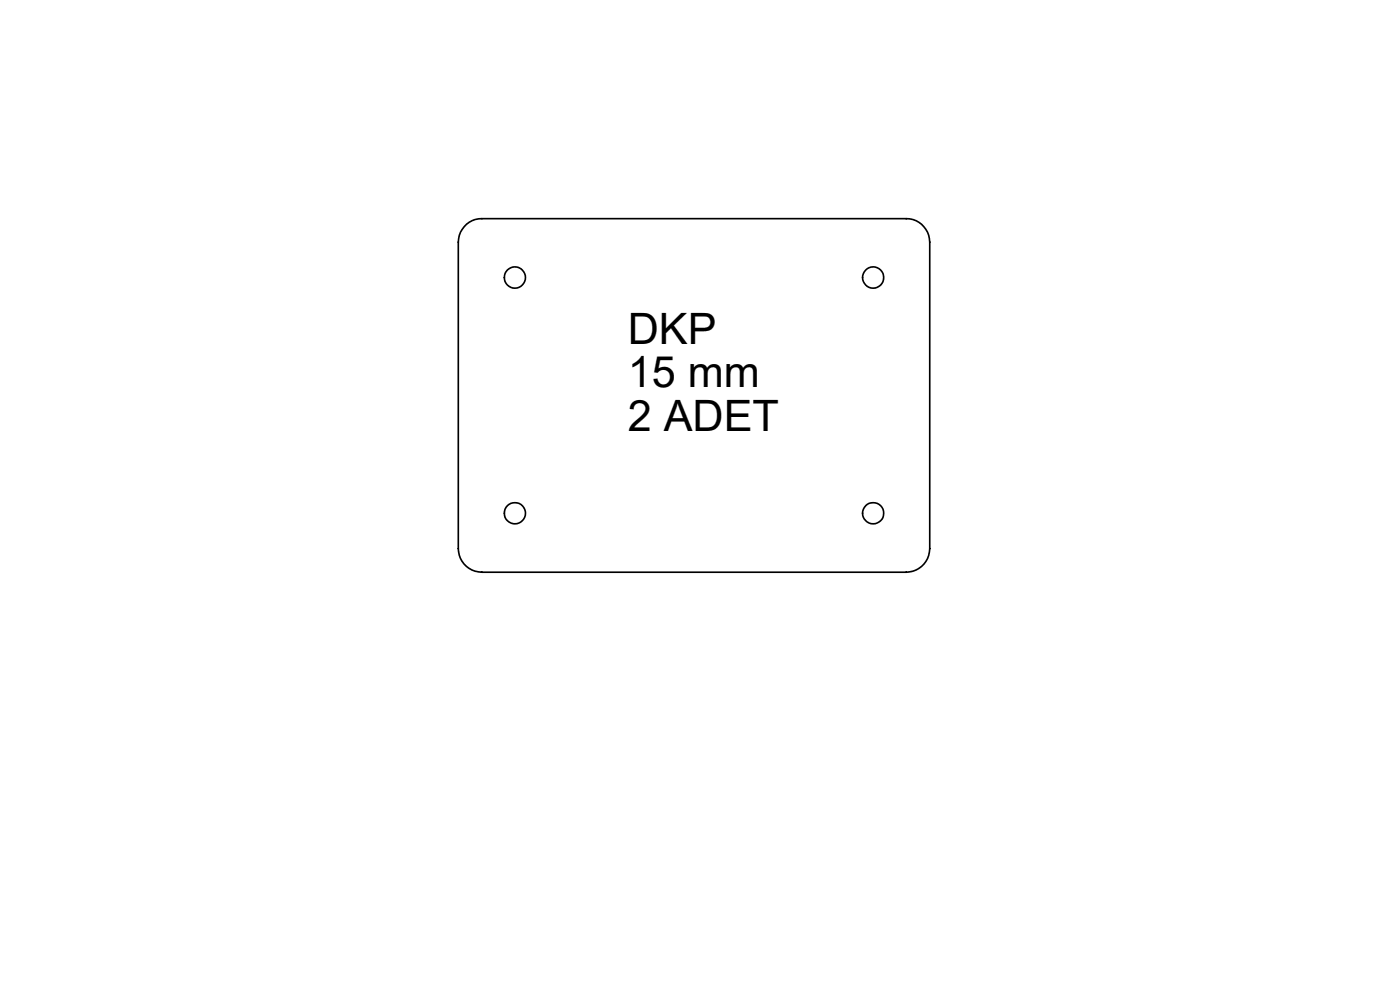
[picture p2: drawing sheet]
<svg xmlns="http://www.w3.org/2000/svg" width="297mm" height="210mm" viewBox="0 0 297 210" stroke-linecap="round" stroke-linejoin="round" font-family="sans-serif">
<defs><g id="words">
<g font-size="9.2">
<text x="133.2" y="73">DKP</text>
<text x="133.2" y="82.2">15 mm</text>
<text x="133.2" y="91.4">2 ADET</text>
</g>
</g></defs>
<g fill="none" stroke="#000" stroke-width=".35">
<path d="M99 47.6a4.8 4.8 0 0 1 3.2-1.2h90a5 5 0 0 1 5 5v65a5 5 0 0 1-5 5h-90a5 5 0 0 1-5-5v-65a5 5 0 0 1 1.8-3.8z"/>
<circle cx="109.2" cy="58.9" r="2.25"/>
<circle cx="185.2" cy="58.9" r="2.25"/>
<circle cx="109.2" cy="108.9" r="2.25"/>
<circle cx="185.2" cy="108.9" r="2.25"/>
</g>
<use href="#words"/>
</svg>
